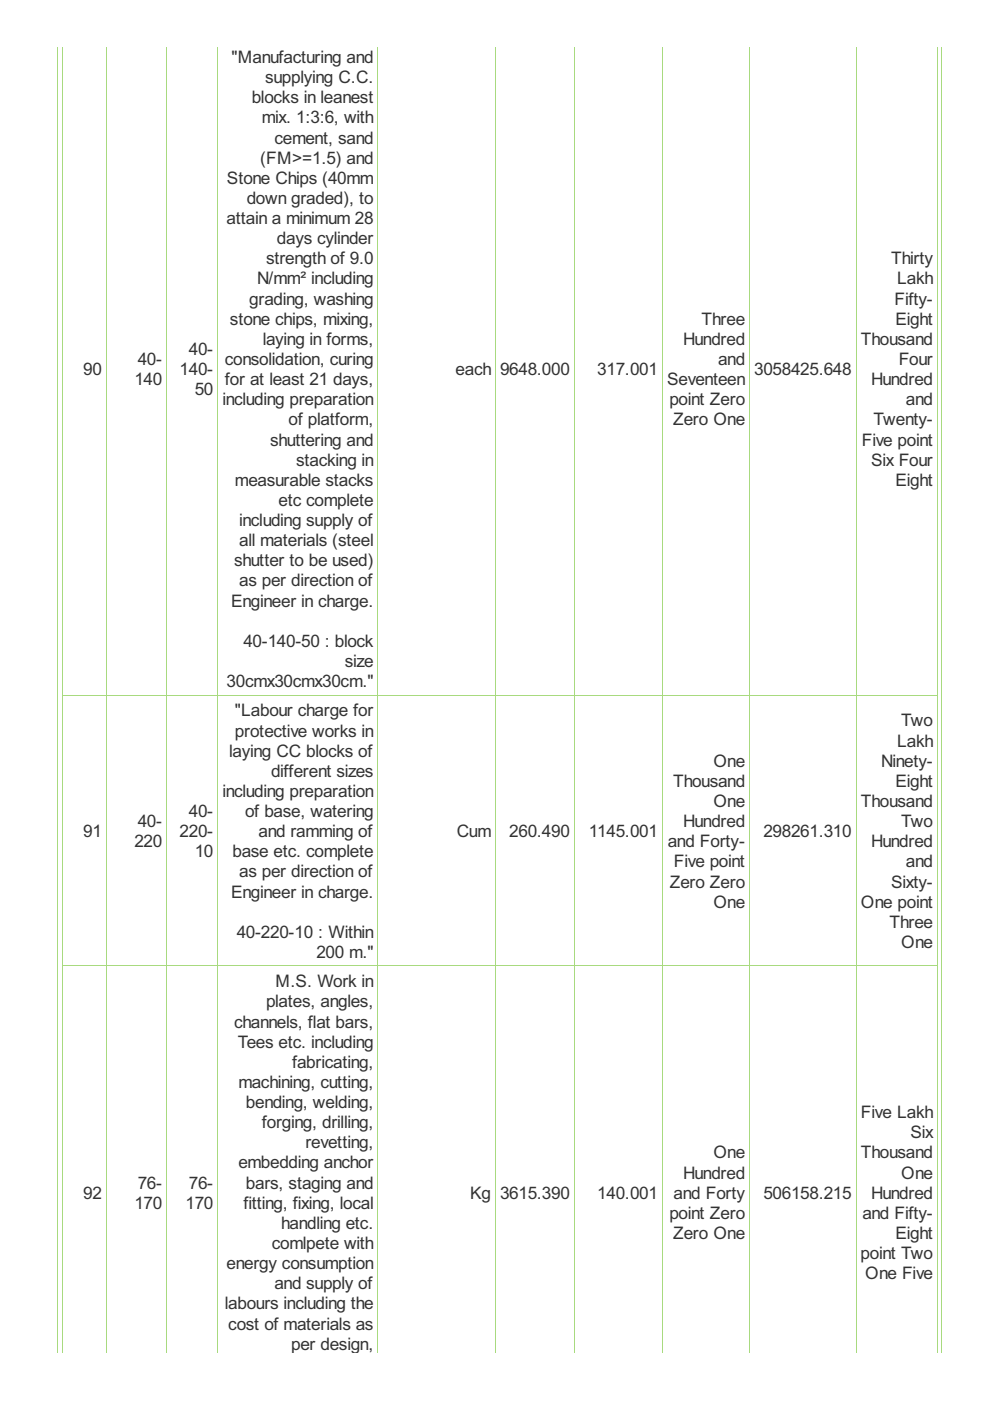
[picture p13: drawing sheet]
<svg xmlns="http://www.w3.org/2000/svg" width="210mm" height="297mm" viewBox="0 0 210 297" stroke-linecap="round" stroke-linejoin="round" font-family="sans-serif">
<defs><g id="words">
<g font-size="4.1" fill="#333">
<text x="49.1" y="13.4">&quot;Manufacturing and</text>
<text x="56.2" y="17.6">supplying C.C.</text>
<text x="53.4" y="21.9">blocks in leanest</text>
<text x="55.5" y="26.2">mix. 1:3:6, with</text>
<text x="55.2" y="34.7">(FM&gt;=1.5) and</text>
<text x="58.2" y="30.4">cement, sand</text>
<text x="48.1" y="39">Stone Chips (40mm</text>
<text x="48" y="47.5">attain a minimum 28</text>
<text x="52.3" y="43.2">down graded), to</text>
<text x="58.7" y="51.8">days cylinder</text>
<text x="56.4" y="56">strength of 9.0</text>
<text x="188.9" y="56">Thirty</text>
<text x="52.8" y="64.6">grading, washing</text>
<text x="54.5" y="60.3">N/mm² including</text>
<text x="189.7" y="64.6">Fifty-</text>
<text x="190.2" y="60.3">Lakh</text>
<text x="48.8" y="68.9">stone chips, mixing,</text>
<text x="148.8" y="68.9">Three</text>
<text x="189.8" y="68.9">Eight</text>
<text x="29.2" y="77.4">40-</text>
<text x="40" y="75.3">40-</text>
<text x="47.7" y="77.4">consolidation, curing</text>
<text x="55.7" y="73.1">laying in forms,</text>
<text x="144.8" y="73.1">Hundred</text>
<text x="152.2" y="77.4">and</text>
<text x="182.5" y="73.1">Thousand</text>
<text x="190.5" y="77.4">Four</text>
<text x="17.6" y="79.5">90</text>
<text x="28.5" y="81.7">140</text>
<text x="38.1" y="79.5">140-</text>
<text x="41.3" y="83.8">50</text>
<text x="47.7" y="81.7">for at least 21 days,</text>
<text x="96.6" y="79.5">each</text>
<text x="106" y="79.5">9648.000</text>
<text x="126.6" y="79.5">317.001</text>
<text x="141.5" y="81.7">Seventeen</text>
<text x="159.9" y="79.5">3058425.648</text>
<text x="184.7" y="81.7">Hundred</text>
<text x="47.2" y="85.9">including preparation</text>
<text x="141.9" y="85.9">point Zero</text>
<text x="192.1" y="85.9">and</text>
<text x="57.3" y="94.5">shuttering and</text>
<text x="61.2" y="90.2">of platform,</text>
<text x="142.7" y="90.2">Zero One</text>
<text x="182.7" y="94.5">Five point</text>
<text x="185.2" y="90.2">Twenty-</text>
<text x="62.8" y="98.7">stacking in</text>
<text x="184.7" y="98.7">Six Four</text>
<text x="49.8" y="103">measurable stacks</text>
<text x="59.1" y="107.3">etc complete</text>
<text x="189.8" y="103">Eight</text>
<text x="50.7" y="111.5">including supply of</text>
<text x="50.7" y="115.8">all materials (steel</text>
<text x="49.6" y="120.1">shutter to be used)</text>
<text x="50.7" y="124.3">as per direction of</text>
<text x="49" y="128.6">Engineer in charge.</text>
<text x="51.6" y="137.1">40-140-50 : block</text>
<text x="73.1" y="141.4">size</text>
<text x="48" y="145.7">30cmx30cmx30cm.&quot;</text>
<text x="49.8" y="151.9">&quot;Labour charge for</text>
<text x="191.1" y="154">Two</text>
<text x="48.6" y="160.4">laying CC blocks of</text>
<text x="49.8" y="156.2">protective works in</text>
<text x="190.2" y="158.3">Lakh</text>
<text x="57.5" y="164.7">different sizes</text>
<text x="142.7" y="166.8">Thousand</text>
<text x="151.2" y="162.6">One</text>
<text x="186.8" y="162.6">Ninety-</text>
<text x="189.8" y="166.8">Eight</text>
<text x="40" y="173.2">40-</text>
<text x="47.2" y="169">including preparation</text>
<text x="52" y="173.2">of base, watering</text>
<text x="151.2" y="171.1">One</text>
<text x="182.5" y="171.1">Thousand</text>
<text x="17.6" y="177.5">91</text>
<text x="28.5" y="179.6">220</text>
<text x="29.2" y="175.4">40-</text>
<text x="38.1" y="177.5">220-</text>
<text x="54.8" y="177.5">and ramming of</text>
<text x="96.8" y="177.5">Cum</text>
<text x="108" y="177.5">260.490</text>
<text x="124.9" y="177.5">1145.001</text>
<text x="141.6" y="179.6">and Forty-</text>
<text x="144.8" y="175.4">Hundred</text>
<text x="161.9" y="177.5">298261.310</text>
<text x="184.7" y="179.6">Hundred</text>
<text x="191.1" y="175.4">Two</text>
<text x="41.3" y="181.8">10</text>
<text x="49.3" y="181.8">base etc. complete</text>
<text x="142.9" y="183.9">Five point</text>
<text x="192.1" y="183.9">and</text>
<text x="49" y="190.3">Engineer in charge.</text>
<text x="50.7" y="186">as per direction of</text>
<text x="142" y="188.2">Zero Zero</text>
<text x="188.9" y="188.2">Sixty-</text>
<text x="151.2" y="192.4">One</text>
<text x="182.5" y="192.4">One point</text>
<text x="188.6" y="196.7">Three</text>
<text x="50.2" y="198.8">40-220-10 : Within</text>
<text x="67.1" y="203.1">200 m.&quot;</text>
<text x="191.1" y="201">One</text>
<text x="58.4" y="209.3">M.S. Work in</text>
<text x="56.4" y="213.6">plates, angles,</text>
<text x="49.6" y="217.9">channels, flat bars,</text>
<text x="50.4" y="222.1">Tees etc. including</text>
<text x="61.9" y="226.4">fabricating,</text>
<text x="50.5" y="230.7">machining, cutting,</text>
<text x="52.1" y="234.9">bending, welding,</text>
<text x="55.5" y="239.2">forging, drilling,</text>
<text x="182.5" y="237.1">Five Lakh</text>
<text x="64.8" y="243.5">revetting,</text>
<text x="151.2" y="245.6">One</text>
<text x="182.5" y="245.6">Thousand</text>
<text x="193" y="241.3">Six</text>
<text x="50.5" y="247.7">embedding anchor</text>
<text x="144.8" y="249.9">Hundred</text>
<text x="191.1" y="249.9">One</text>
<text x="17.6" y="254.1">92</text>
<text x="28.5" y="256.3">170</text>
<text x="29.2" y="252">76-</text>
<text x="39.3" y="256.3">170</text>
<text x="40" y="252">76-</text>
<text x="51.6" y="256.3">fitting, fixing, local</text>
<text x="52.1" y="252">bars, staging and</text>
<text x="99.7" y="254.1">Kg</text>
<text x="106" y="254.1">3615.390</text>
<text x="126.6" y="254.1">140.001</text>
<text x="142.8" y="254.1">and Forty</text>
<text x="161.9" y="254.1">506158.215</text>
<text x="184.7" y="254.1">Hundred</text>
<text x="59.6" y="260.5">handling etc.</text>
<text x="141.9" y="258.4">point Zero</text>
<text x="142.7" y="262.7">Zero One</text>
<text x="182.8" y="258.4">and Fifty-</text>
<text x="189.8" y="262.7">Eight</text>
<text x="48" y="269.1">energy consumption</text>
<text x="57.6" y="264.8">comlpete with</text>
<text x="182.5" y="266.9">point Two</text>
<text x="58.2" y="273.3">and supply of</text>
<text x="183.4" y="271.2">One Five</text>
<text x="47.7" y="277.6">labours including the</text>
<text x="48.4" y="281.9">cost of materials as</text>
<text x="61.7" y="286.2">per design,</text>
</g>
</g></defs>
<g fill="none" stroke="#a8da7f" stroke-width=".21">
<path d="M12.2 9.9v276.8M13.3 9.9v276.8M22.5 9.9v276.8M35.3 9.9v276.8M46.2 9.9v276.8M80.1 9.9v276.8M105 9.9v276.8M121.8 9.9v276.8M140.4 9.9v276.8M158.9 9.9v276.8M181.5 9.9v276.8M198.8 9.9v276.8"/>
<path d="M199.6 9.9v276.8M13.2 147.4h185.6M13.2 204.8h185.6"/>
</g>
<use href="#words"/>
</svg>
